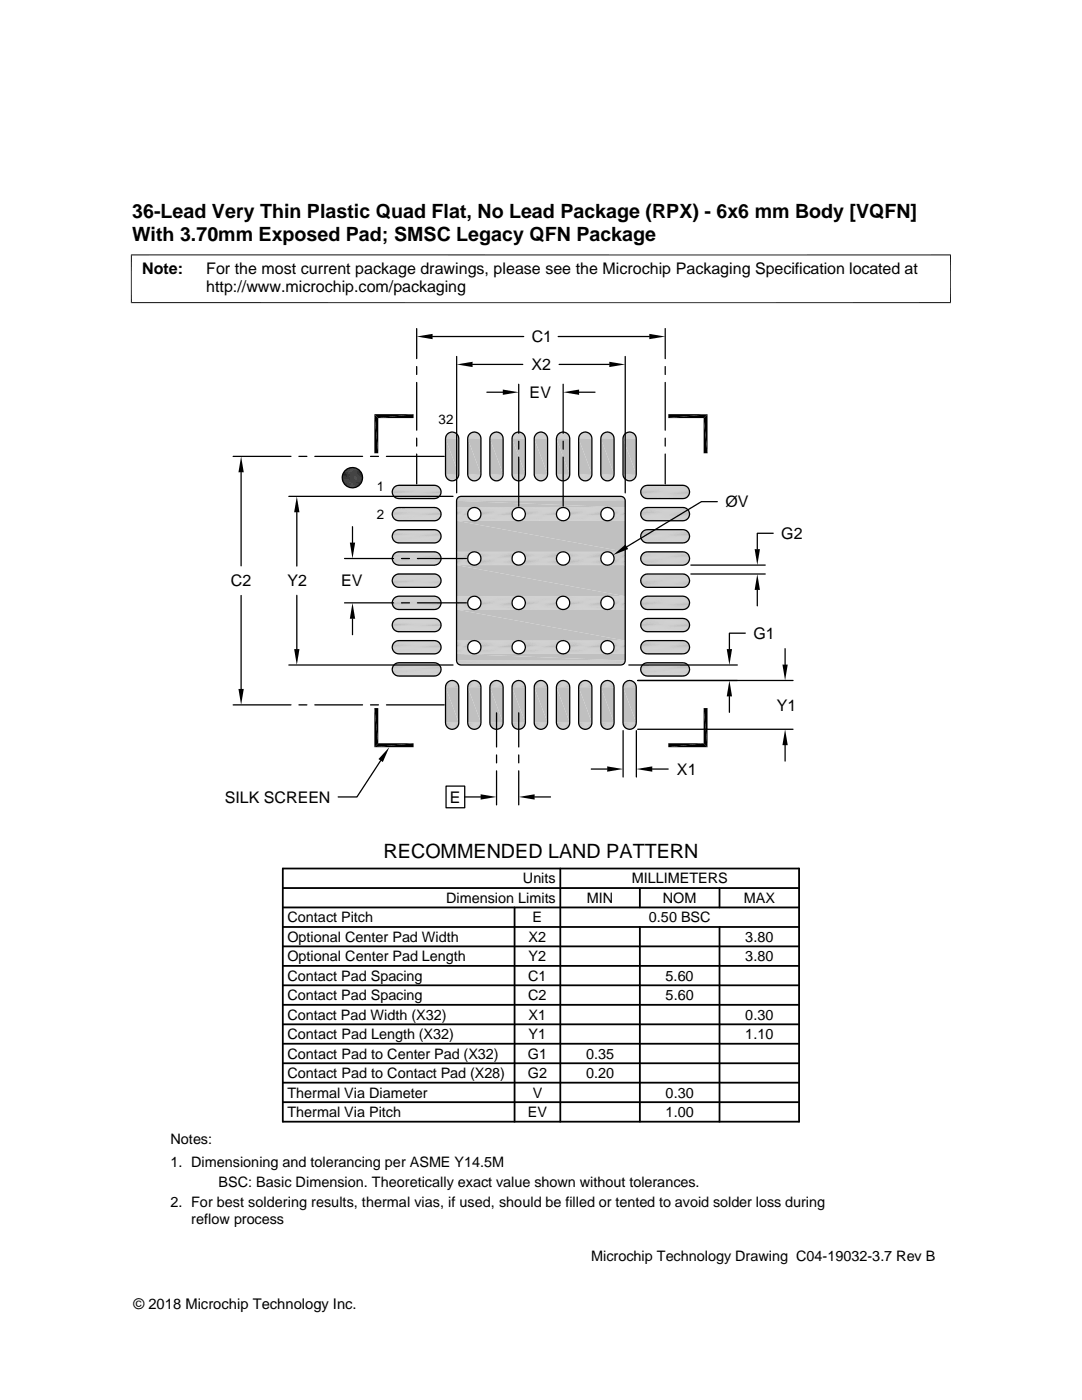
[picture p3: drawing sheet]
<svg xmlns="http://www.w3.org/2000/svg" width="216mm" height="279mm" viewBox="0 0 216 279" stroke-linecap="round" stroke-linejoin="round" font-family="sans-serif">
<defs><g id="words">
<g font-size="3.9">
<text x="26.4" y="43.5">36-Lead Very Thin Plastic Quad Flat, No Lead Package (RPX) - 6x6 mm Body [VQFN]</text>
<text x="26.4" y="48">With 3.70mm Exposed Pad; SMSC Legacy QFN Package</text>
<text x="76.5" y="171.1">RECOMMENDED LAND PATTERN</text>
</g>
<g font-size="3.2">
<text x="28.4" y="54.6">Note:</text>
<text x="41.1" y="58.3">http://www.microchip.com/packaging</text>
<text x="41.1" y="54.6">For the most current package drawings, please see the Microchip Packaging Specification located at</text>
<text x="106.1" y="68.3">C1</text>
<text x="106.1" y="73.9">X2</text>
<text x="105.7" y="79.4">EV</text>
<text x="144.8" y="101.2">ØV</text>
<text x="155.9" y="107.5">G2</text>
<text x="46.1" y="117">C2</text>
<text x="57.3" y="117">Y2</text>
<text x="68.1" y="117">EV</text>
<text x="150.3" y="127.5">G1</text>
<text x="155" y="141.8">Y1</text>
<text x="135.1" y="154.6">X1</text>
<text x="44.8" y="160.2">SILK SCREEN</text>
<text x="89.8" y="160.2">E</text>
</g>
<g font-size="2.9">
<text x="104.3" y="176.3">Units</text>
<text x="126" y="176.3">MILLIMETERS</text>
<text x="57.3" y="184.1">Contact Pitch</text>
<text x="89" y="180.2">Dimension Limits</text>
<text x="106.3" y="184.1">E</text>
<text x="117.1" y="180.2">MIN</text>
<text x="129.5" y="184.1">0.50 BSC</text>
<text x="132.3" y="180.2">NOM</text>
<text x="148.4" y="180.2">MAX</text>
<text x="57.3" y="188">Optional Center Pad Width</text>
<text x="57.3" y="191.9">Optional Center Pad Length</text>
<text x="105.5" y="191.9">Y2</text>
<text x="105.5" y="188">X2</text>
<text x="148.7" y="191.9">3.80</text>
<text x="148.7" y="188">3.80</text>
<text x="57.3" y="195.7">Contact Pad Spacing</text>
<text x="105.4" y="195.7">C1</text>
<text x="132.8" y="195.7">5.60</text>
<text x="57.3" y="199.6">Contact Pad Spacing</text>
<text x="57.3" y="203.5">Contact Pad Width (X32)</text>
<text x="105.4" y="199.6">C2</text>
<text x="105.5" y="203.5">X1</text>
<text x="132.8" y="199.6">5.60</text>
<text x="148.7" y="203.5">0.30</text>
<text x="57.3" y="207.4">Contact Pad Length (X32)</text>
<text x="105.5" y="207.4">Y1</text>
<text x="148.7" y="207.4">1.10</text>
<text x="57.3" y="211.3">Contact Pad to Center Pad (X32)</text>
<text x="57.3" y="215.2">Contact Pad to Contact Pad (X28)</text>
<text x="105.3" y="211.3">G1</text>
<text x="105.3" y="215.2">G2</text>
<text x="116.9" y="211.3">0.35</text>
<text x="116.9" y="215.2">0.20</text>
<text x="57.3" y="219.1">Thermal Via Diameter</text>
<text x="106.3" y="219.1">V</text>
<text x="132.8" y="219.1">0.30</text>
<text x="57.3" y="222.9">Thermal Via Pitch</text>
<text x="105.3" y="222.9">EV</text>
<text x="132.8" y="222.9">1.00</text>
<text x="34" y="228.3">Notes:</text>
<text x="34" y="232.9">1. Dimensioning and tolerancing per ASME Y14.5M</text>
<text x="43.6" y="236.9">BSC: Basic Dimension. Theoretically exact value shown without tolerances.</text>
<text x="34" y="241">2. For best soldering results, thermal vias, if used, should be filled or tented to avoid solder loss during</text>
<text x="38.1" y="244.3">reflow process</text>
<text x="117.9" y="251.7">Microchip Technology Drawing C04-19032-3.7 Rev B</text>
<text x="26.6" y="261.3">© 2018 Microchip Technology Inc.</text>
</g>
<g font-size="2.7">
<text x="87.5" y="84.6">32</text>
<text x="75.2" y="98">1</text>
<text x="75.2" y="103.5">2</text>
</g>
</g></defs>
<g fill="#c0c0c0">
<path d="M90 86.2h.4z"/>
<path d="M94.4 86.2h.5z"/>
<path d="M98.8 86.2h.5z"/>
<path d="M103.3 86.2h.4z"/>
<path d="M107.7 86.2h.5z"/>
<path d="M112.1 86.2h.5z"/>
<path d="M116.5 86.2h.5z"/>
<path d="M121 86.2h.4z"/>
<path d="M125.4 86.2h.5z"/>
<path d="M125.2 86.3h.9z"/>
<path d="M125.4 86.2l.7 .1z"/>
<path d="M120.8 86.3h.9z"/>
<path d="M121 86.2l.7 .1z"/>
<path d="M116.3 86.3h.9z"/>
<path d="M116.5 86.2l.7 .1z"/>
<path d="M111.9 86.3h.9z"/>
<path d="M112.1 86.2l.7 .1z"/>
<path d="M107.5 86.3h.9z"/>
<path d="M107.7 86.2l.7 .1z"/>
<path d="M103 86.3h.9z"/>
<path d="M103.3 86.2l.6 .1z"/>
<path d="M98.6 86.3h.9z"/>
<path d="M98.8 86.2l.7 .1z"/>
<path d="M94.2 86.3h.9z"/>
<path d="M94.4 86.2l.7 .1z"/>
<path d="M89.8 86.3h.9z"/>
<path d="M90 86.2l.7 .1z"/>
<path d="M125 86.4l.2-.1 1.1 .1z"/>
<path d="M125.2 86.3l1.1 .1z"/>
<path d="M120.5 86.4l.3-.1 1.1 .1z"/>
<path d="M120.8 86.3l1.1 .1z"/>
<path d="M116.1 86.4l.2-.1 1.2 .1z"/>
<path d="M116.3 86.3l1.2 .1z"/>
<path d="M111.7 86.4l.2-.1 1.1 .1z"/>
<path d="M111.9 86.3l1.1 .1z"/>
<path d="M107.3 86.4l.2-.1 1.1 .1z"/>
<path d="M107.5 86.3l1.1 .1z"/>
<path d="M102.8 86.4l.2-.1 1.2 .1z"/>
<path d="M103 86.3l1.2 .1z"/>
<path d="M98.4 86.4l.2-.1 1.1 .1z"/>
<path d="M98.6 86.3l1.1 .1z"/>
<path d="M94 86.4l.2-.1 1.1 .1z"/>
<path d="M94.2 86.3l1.1 .1z"/>
<path d="M89.6 86.4l.2-.1 1.1 .1z"/>
<path d="M89.8 86.3l1.1 .1z"/>
<path d="M124.8 86.5l.2-.1 1.5 .1z"/>
<path d="M125 86.4h1.3l.2 .1z"/>
<path d="M120.4 86.5l.1-.1 1.6 .1z"/>
<path d="M120.5 86.4h1.4l.2 .1z"/>
<path d="M115.9 86.5l.2-.1 1.5 .1z"/>
<path d="M116.1 86.4h1.4l.1 .1z"/>
<path d="M111.5 86.5l.2-.1 1.5 .1z"/>
<path d="M111.7 86.4h1.3l.2 .1z"/>
<path d="M107.1 86.5l.2-.1 1.5 .1z"/>
<path d="M107.3 86.4h1.3l.2 .1z"/>
<path d="M102.6 86.5l.2-.1 1.6 .1z"/>
<path d="M102.8 86.4h1.4l.2 .1z"/>
<path d="M98.2 86.5l.2-.1 1.5 .1z"/>
<path d="M98.4 86.4h1.3l.2 .1z"/>
<path d="M93.8 86.5l.2-.1 1.5 .1z"/>
<path d="M94 86.4h1.3l.2 .1z"/>
<path d="M89.4 86.5l.2-.1 1.5 .1z"/>
<path d="M89.6 86.4h1.3l.2 .1z"/>
</g>
<path d="M124.6 86.6h2.1" fill="none" stroke="#c0c0c0" stroke-width=".2"/>
<path d="M124.8 86.5h1.7l.2 .2z" fill="#c0c0c0"/>
<path d="M120.2 86.6h2" fill="none" stroke="#c0c0c0" stroke-width=".2"/>
<path d="M120.4 86.5h1.7l.1 .2z" fill="#c0c0c0"/>
<path d="M115.8 86.6h2" fill="none" stroke="#c0c0c0" stroke-width=".2"/>
<path d="M115.9 86.5h1.7l.2 .2z" fill="#c0c0c0"/>
<path d="M111.3 86.6h2.1" fill="none" stroke="#c0c0c0" stroke-width=".2"/>
<path d="M111.5 86.5h1.7l.2 .2z" fill="#c0c0c0"/>
<path d="M106.9 86.6h2" fill="none" stroke="#c0c0c0" stroke-width=".2"/>
<path d="M107.1 86.5h1.7l.1 .2z" fill="#c0c0c0"/>
<path d="M102.5 86.6h2" fill="none" stroke="#c0c0c0" stroke-width=".2"/>
<path d="M102.6 86.5h1.8l.1 .2z" fill="#c0c0c0"/>
<path d="M98.1 86.6h2" fill="none" stroke="#c0c0c0" stroke-width=".2"/>
<path d="M98.2 86.5h1.7l.2 .2z" fill="#c0c0c0"/>
<path d="M93.6 86.6h2.1" fill="none" stroke="#c0c0c0" stroke-width=".2"/>
<path d="M93.8 86.5h1.7l.2 .2z" fill="#c0c0c0"/>
<path d="M89.2 86.6h2" fill="none" stroke="#c0c0c0" stroke-width=".2"/>
<path d="M89.4 86.5h1.7l.1 .2z" fill="#c0c0c0"/>
<path d="M89.1 86.8h2.3M93.5 86.8h2.3M97.9 86.8h2.3M102.3 86.8h2.3M106.8 86.8h2.3M111.2 86.8h2.3M115.6 86.8h2.3M120.1 86.8h2.3M124.5 86.8h2.3" fill="none" stroke="#c0c0c0" stroke-width=".2"/>
<g fill="none" stroke="#c0c0c0" stroke-width=".21">
<path d="M88.9 87.2h2.6M89 87h2.5M93.3 87.2h2.6M93.4 87h2.5M97.8 87.2h2.6M97.8 87h2.5M102.2 87.2h2.6M102.3 87h2.5M106.6 87.2h2.6M106.7 87h2.5M111 87.2h2.7M111.1 87h2.5"/>
<path d="M115.5 87.2h2.6M115.5 87h2.5M119.9 87.2h2.6M120 87h2.5M124.3 87.2h2.7M124.4 87h2.5"/>
</g>
<path d="M88.9 87.4h2.6M93.3 87.4h2.7M97.7 87.4h2.7M102.2 87.4h2.6M106.6 87.4h2.7M111 87.4h2.7M115.5 87.4h2.6M119.9 87.4h2.6M124.3 87.4h2.7" fill="none" stroke="#c0c0c0" stroke-width=".23"/>
<g fill="#c0c0c0">
<path d="M124.3 87.5l2.7 7.1h-2.7z"/>
<path d="M124.3 87.5h2.7v7.1z"/>
<path d="M119.9 87.5l2.6 7.1h-2.6z"/>
<path d="M119.9 87.5h2.6v7.1z"/>
<path d="M115.5 87.5l2.6 7.1h-2.6z"/>
<path d="M115.5 87.5h2.6v7.1z"/>
<path d="M111 87.5l2.7 7.1h-2.7z"/>
<path d="M111 87.5h2.7v7.1z"/>
<path d="M106.6 87.5l2.7 7.1h-2.7z"/>
<path d="M106.6 87.5h2.7v7.1z"/>
<path d="M102.2 87.5l2.6 7.1h-2.6z"/>
<path d="M102.2 87.5h2.6v7.1z"/>
<path d="M97.7 87.5l2.7 7.1h-2.7z"/>
<path d="M97.7 87.5h2.7v7.1z"/>
<path d="M93.3 87.5l2.7 7.1h-2.7z"/>
<path d="M93.3 87.5h2.7v7.1z"/>
<path d="M88.9 87.5l2.6 7.1h-2.6z"/>
<path d="M88.9 87.5h2.6v7.1z"/>
</g>
<path d="M88.9 94.8h2.6M93.3 94.8h2.7M97.7 94.8h2.7M102.2 94.8h2.6M106.6 94.8h2.7M111 94.8h2.7M115.5 94.8h2.6M119.9 94.8h2.6M124.3 94.8h2.7" fill="none" stroke="#c0c0c0" stroke-width=".23"/>
<g fill="none" stroke="#c0c0c0" stroke-width=".21">
<path d="M88.9 95h2.6M89 95.2h2.5M93.3 95h2.6M93.4 95.2h2.5M97.8 95h2.6M97.8 95.2h2.5M102.2 95h2.6M102.3 95.2h2.5M106.6 95h2.6M106.7 95.2h2.5M111 95h2.7M111.1 95.2h2.5"/>
<path d="M115.5 95h2.6M115.5 95.2h2.5M119.9 95h2.6M120 95.2h2.5M124.3 95h2.7M124.4 95.2h2.5"/>
</g>
<path d="M89.1 95.4h2.3M93.5 95.4h2.3M97.9 95.4h2.3M102.3 95.4h2.3M106.8 95.4h2.3M111.2 95.4h2.3M115.6 95.4h2.3M120.1 95.4h2.3M124.5 95.4h2.3" fill="none" stroke="#c0c0c0" stroke-width=".2"/>
<path d="M124.6 95.5l1.9 .2h-1.7z" fill="#c0c0c0"/>
<path d="M124.6 95.6h2.1" fill="none" stroke="#c0c0c0" stroke-width=".2"/>
<path d="M120.2 95.5l1.9 .2h-1.7z" fill="#c0c0c0"/>
<path d="M120.2 95.6h2" fill="none" stroke="#c0c0c0" stroke-width=".2"/>
<path d="M115.8 95.5l1.8 .2h-1.7z" fill="#c0c0c0"/>
<path d="M115.8 95.6h2" fill="none" stroke="#c0c0c0" stroke-width=".2"/>
<path d="M111.3 95.5l1.9 .2h-1.7z" fill="#c0c0c0"/>
<path d="M111.3 95.6h2.1" fill="none" stroke="#c0c0c0" stroke-width=".2"/>
<path d="M106.9 95.5l1.9 .2h-1.7z" fill="#c0c0c0"/>
<path d="M106.9 95.6h2" fill="none" stroke="#c0c0c0" stroke-width=".2"/>
<path d="M102.5 95.5l1.9 .2h-1.8z" fill="#c0c0c0"/>
<path d="M102.5 95.6h2" fill="none" stroke="#c0c0c0" stroke-width=".2"/>
<path d="M98.1 95.5l1.8 .2h-1.7z" fill="#c0c0c0"/>
<path d="M98.1 95.6h2" fill="none" stroke="#c0c0c0" stroke-width=".2"/>
<path d="M93.6 95.5l1.9 .2h-1.7z" fill="#c0c0c0"/>
<path d="M93.6 95.6h2.1" fill="none" stroke="#c0c0c0" stroke-width=".2"/>
<path d="M89.2 95.5l1.9 .2h-1.7z" fill="#c0c0c0"/>
<path d="M89.2 95.6h2" fill="none" stroke="#c0c0c0" stroke-width=".2"/>
<g fill="#c0c0c0">
<path d="M124.8 95.7l1.5 .1h-1.3z"/>
<path d="M124.8 95.7h1.7l-.2 .1z"/>
<path d="M120.4 95.7l1.5 .1h-1.4z"/>
<path d="M120.4 95.7h1.7l-.2 .1z"/>
<path d="M115.9 95.7l1.6 .1h-1.4z"/>
<path d="M115.9 95.7h1.7l-.1 .1z"/>
<path d="M111.5 95.7l1.5 .1h-1.3z"/>
<path d="M111.5 95.7h1.7l-.2 .1z"/>
<path d="M107.1 95.7l1.5 .1h-1.3z"/>
<path d="M107.1 95.7h1.7l-.2 .1z"/>
<path d="M102.6 95.7l1.6 .1h-1.4z"/>
<path d="M102.6 95.7h1.8l-.2 .1z"/>
<path d="M98.2 95.7l1.5 .1h-1.3z"/>
<path d="M98.2 95.7h1.7l-.2 .1z"/>
<path d="M93.8 95.7l1.5 .1h-1.3z"/>
<path d="M93.8 95.7h1.7l-.2 .1z"/>
<path d="M89.4 95.7l1.5 .1h-1.3z"/>
<path d="M89.4 95.7h1.7l-.2 .1z"/>
<path d="M125 95.8l1.1 .1z"/>
<path d="M125 95.8h1.3l-.2 .1z"/>
<path d="M120.5 95.8l1.2 .1z"/>
<path d="M120.5 95.8h1.4l-.2 .1z"/>
<path d="M116.1 95.8l1.1 .1z"/>
<path d="M116.1 95.8h1.4l-.3 .1z"/>
<path d="M111.7 95.8l1.1 .1z"/>
<path d="M111.7 95.8h1.3l-.2 .1z"/>
<path d="M107.3 95.8l1.1 .1z"/>
<path d="M107.3 95.8h1.3l-.2 .1z"/>
<path d="M102.8 95.8l1.1 .1z"/>
<path d="M102.8 95.8h1.4l-.3 .1z"/>
<path d="M98.4 95.8l1.1 .1z"/>
<path d="M98.4 95.8h1.3l-.2 .1z"/>
<path d="M94 95.8l1.1 .1z"/>
<path d="M94 95.8h1.3l-.2 .1z"/>
<path d="M89.6 95.8l1.1 .1z"/>
<path d="M89.6 95.8h1.3l-.2 .1z"/>
<path d="M90 95.9h.4z"/>
<path d="M94.4 95.9h.5z"/>
<path d="M98.8 95.9h.5z"/>
<path d="M103.3 95.9h.4z"/>
<path d="M107.7 95.9h.5z"/>
<path d="M112.1 95.9h.5z"/>
<path d="M116.5 95.9h.5z"/>
<path d="M121 95.9h.4z"/>
<path d="M125.4 95.9h.5z"/>
<path d="M125.2 95.9h.7z"/>
<path d="M125.2 95.9h.9z"/>
<path d="M120.8 95.9h.6z"/>
<path d="M120.8 95.9h.9z"/>
<path d="M116.3 95.9h.7z"/>
<path d="M116.3 95.9h.9z"/>
<path d="M111.9 95.9h.7z"/>
<path d="M111.9 95.9h.9z"/>
<path d="M107.5 95.9h.7z"/>
<path d="M107.5 95.9h.9z"/>
<path d="M103 95.9h.7z"/>
<path d="M103 95.9h.9z"/>
<path d="M98.6 95.9h.7z"/>
<path d="M98.6 95.9h.9z"/>
<path d="M94.2 95.9h.7z"/>
<path d="M94.2 95.9h.9z"/>
<path d="M89.8 95.9h.6z"/>
<path d="M89.8 95.9h.9z"/>
</g>
<g fill="none" stroke="#c0c0c0" stroke-width=".2">
<path d="M78.3 97.9h9.7M78.3 98.4h9.7M78.3 97.8h9.7M78.3 98.5h9.7M78.3 97.7h9.6M78.3 98.7h9.6M78.4 98.8h9.5M78.4 97.6h9.5M78.4 97.5h9.4M78.4 98.9h9.4M78.5 99h9.3M78.5 97.4h9.3"/>
<path d="M78.6 99.1h9.1M78.6 97.3h9.1M78.7 97.2h8.9M78.7 99.2h8.9M78.7 99.2h8.8M78.7 97.1h8.8M78.9 99.3h8.5M78.9 97h8.5M78.9 97h8.4M78.9 99.4h8.4M79.1 96.9h8.1M79.1 99.4h8.1"/>
<path d="M79.1 99.5h8M79.3 96.9h7.6M128 97.4h9.4M128 98.9h9.4M128.2 99.1h9.1M128.2 97.2h9.1M128.3 99.3h8.8M128.3 97.1h8.8M128.5 99.4h8.4M128.5 97h8.4M128.7 96.9h8M128.7 99.5h8"/>
<path d="M78.3 102.4h9.7M78.3 106.8h9.7M78.3 111.2h9.7M78.3 115.6h9.7M78.3 102.8h9.7M78.3 107.3h9.7M78.3 111.7h9.7M78.3 116.1h9.7M78.3 102.2h9.7M78.3 106.7h9.7M78.3 115.5h9.7M78.3 120h9.7"/>
<path d="M78.3 103h9.7M78.3 107.4h9.7M78.3 111.8h9.7M78.3 116.2h9.7M78.3 102.1h9.6M78.3 106.6h9.6M78.3 111h9.6M78.3 115.4h9.6M78.3 119.8h9.6M78.3 103.1h9.6M78.3 107.5h9.6M78.3 111.9h9.6"/>
<path d="M78.3 116.4h9.6M78.4 103.2h9.5M78.4 107.6h9.5M78.4 112h9.5M78.4 116.5h9.5M78.4 102h9.5M78.4 106.4h9.5M78.4 110.9h9.5M78.4 115.3h9.5M78.4 119.7h9.5M78.4 101.9h9.4M78.4 106.3h9.4"/>
<path d="M78.4 110.8h9.4M78.4 115.2h9.4M78.4 119.6h9.4M78.4 103.3h9.4M78.4 107.7h9.4M78.4 112.2h9.4M78.4 116.6h9.4M78.5 103.4h9.3M78.5 107.8h9.3M78.5 112.3h9.3M78.5 116.7h9.3M78.5 101.8h9.3"/>
<path d="M78.5 106.2h9.3M78.5 110.7h9.3M78.5 115.1h9.3M78.5 119.5h9.3M78.6 103.5h9.1M78.6 107.9h9.1M78.6 112.4h9.1M78.6 116.8h9.1M78.6 101.7h9.1M78.6 106.1h9.1M78.6 110.6h9.1M78.6 115h9.1"/>
<path d="M78.6 119.4h9.1M78.7 101.6h8.9M78.7 106.1h8.9M78.7 110.5h8.9M78.7 114.9h8.9M78.7 119.3h8.9M78.7 103.6h8.9M78.7 108h8.9M78.7 112.4h8.9M78.7 116.9h8.9M78.7 103.7h8.8M78.7 108.1h8.8"/>
<path d="M78.7 112.5h8.8M78.7 116.9h8.8M78.7 101.5h8.8M78.7 106h8.8M78.7 110.4h8.8M78.7 114.8h8.8M78.7 119.3h8.8M78.9 103.7h8.5M78.9 108.2h8.5M78.9 112.6h8.5M78.9 117h8.5M78.9 101.5h8.5"/>
<path d="M78.9 105.9h8.5M78.9 110.3h8.5M78.9 114.8h8.5M78.9 119.2h8.5M78.9 101.4h8.4M78.9 105.8h8.4M78.9 110.3h8.4M78.9 114.7h8.4M78.9 119.1h8.4M78.9 103.8h8.4M78.9 108.2h8.4M78.9 112.6h8.4"/>
<path d="M78.9 117.1h8.4M79.1 101.4h8.1M79.1 105.8h8.1M79.1 114.6h8.1M79.1 119.1h8.1M79.1 108.3h8.1M79.1 112.7h8.1M79.1 117.1h8.1M79.1 103.9h8M79.1 112.7h8M79.1 117.2h8M79.1 101.3h8"/>
<path d="M79.1 105.8h8M79.1 110.2h8M79.1 114.6h8M79.1 119h8M79.3 105.7h7.6M79.3 110.2h7.6M79.3 103.9h7.6M79.3 108.3h7.6M79.3 112.8h7.6M79.4 117.2h7.5M79.4 119h7.5M128 101.8h9.4"/>
<path d="M128 106.3h9.4M128 110.7h9.4M128 115.1h9.4M128 119.6h9.4M128 103.4h9.4M128 107.8h9.4M128 112.2h9.4M128 116.6h9.4M128.2 103.5h9.1M128.2 108h9.1M128.2 112.4h9.1M128.2 116.8h9.1"/>
<path d="M128.2 101.7h9.1M128.2 106.1h9.1M128.2 110.5h9.1M128.2 115h9.1M128.2 119.4h9.1M128.3 103.7h8.8M128.3 108.1h8.8M128.3 112.5h8.8M128.3 117h8.8M128.3 101.5h8.8M128.3 105.9h8.8M128.3 110.4h8.8"/>
<path d="M128.3 114.8h8.8M128.3 119.2h8.8M128.5 103.8h8.4M128.5 108.2h8.4M128.5 112.7h8.4M128.5 117.1h8.4M128.5 101.4h8.4M128.5 105.8h8.4M128.5 110.3h8.4M128.5 114.7h8.4M128.5 119.1h8.4M128.7 101.3h8"/>
<path d="M128.7 105.8h8M128.7 110.2h8M128.7 114.6h8M128.7 119h8M128.7 103.9h8M128.7 108.3h8M128.7 112.7h8M128.7 117.2h8M128.9 103.9h7.6M128.9 108.3h7.6M128.9 112.8h7.6M128.9 117.2h7.6"/>
<path d="M128.9 105.7h7.6M128.9 110.1h7.6M128.9 119h7.6M78.3 120.1h9.7M78.3 124.5h9.7M78.3 128.9h9.7M78.3 133.4h9.7M78.3 120.6h9.7M78.3 125h9.7M78.3 129.4h9.7M78.3 133.8h9.7M78.3 124.4h9.7"/>
<path d="M78.3 128.8h9.7M78.3 133.2h9.7M78.3 125.1h9.7M78.3 129.5h9.7M78.3 134h9.7M78.3 124.3h9.6M78.3 128.7h9.6M78.3 133.1h9.6M78.3 120.8h9.6M78.3 125.2h9.6M78.3 129.7h9.6M78.3 134.1h9.6"/>
<path d="M78.4 120.9h9.5M78.4 125.3h9.5M78.4 129.8h9.5M78.4 134.2h9.5M78.4 124.2h9.5M78.4 128.6h9.5M78.4 133h9.5M78.4 124h9.4M78.4 128.5h9.4M78.4 132.9h9.4M78.4 121h9.4M78.4 125.4h9.4"/>
<path d="M78.4 129.9h9.4M78.4 134.3h9.4M78.5 121.1h9.3M78.5 125.5h9.3M78.5 130h9.3M78.5 134.4h9.3M78.5 123.9h9.3M78.5 128.4h9.3M78.5 132.8h9.3M78.6 121.2h9.1M78.6 125.6h9.1M78.6 130.1h9.1"/>
<path d="M78.6 134.5h9.1M78.6 123.8h9.1M78.6 128.3h9.1M78.6 132.7h9.1M78.7 123.8h8.9M78.7 128.2h8.9M78.7 132.6h8.9M78.7 121.3h8.9M78.7 125.7h8.9M78.7 130.2h8.9M78.7 134.6h8.9M78.7 121.4h8.8"/>
<path d="M78.7 125.8h8.8M78.7 130.2h8.8M78.7 134.7h8.8M78.7 123.7h8.8M78.7 128.1h8.8M78.7 132.5h8.8M78.9 121.4h8.5M78.9 125.9h8.5M78.9 130.3h8.5M78.9 134.7h8.5M78.9 123.6h8.5M78.9 128h8.5"/>
<path d="M78.9 132.5h8.5M78.9 123.5h8.4M78.9 128h8.4M78.9 132.4h8.4M78.9 121.5h8.4M78.9 125.9h8.4M78.9 130.4h8.4M78.9 134.8h8.4M79.1 123.5h8.1M79.1 127.9h8.1M79.1 132.4h8.1M79.1 121.5h8.1"/>
<path d="M79.1 126h8.1M79.1 130.4h8.1M79.1 134.8h8.1M79.1 126h8M79.1 130.5h8M79.1 134.9h8M79.1 123.5h8M79.1 127.9h8M79.3 127.9h7.6M79.3 132.3h7.6M79.3 121.6h7.6M79.3 126h7.6"/>
<path d="M79.4 130.5h7.5M79.4 134.9h7.5M79.4 123.4h7.5M127.9 133.8h9.7M127.9 134h9.7M127.9 134.1h9.6M128 134.2h9.5M128 124h9.4M128 128.4h9.4M128 132.8h9.4M128 121.1h9.4M128 125.5h9.4"/>
<path d="M128 129.9h9.4M128 134.3h9.4M128.1 134.4h9.3M128.2 121.3h9.1M128.2 125.7h9.1M128.2 130.1h9.1M128.2 134.5h9.1M128.2 123.8h9.1M128.2 128.2h9.1M128.2 132.7h9.1M128.2 134.6h9M128.3 121.4h8.8"/>
<path d="M128.3 125.8h8.8M128.3 130.3h8.8M128.3 134.7h8.8M128.3 123.7h8.8M128.3 128.1h8.8M128.3 132.5h8.8M128.4 134.7h8.6M128.5 121.5h8.4M128.5 125.9h8.4M128.5 130.4h8.4M128.5 134.8h8.4M128.5 123.5h8.4"/>
<path d="M128.5 128h8.4M128.5 132.4h8.4M128.7 134.8h8.1M128.7 123.5h8M128.7 127.9h8M128.7 132.3h8M128.7 121.6h8M128.7 126h8M128.7 130.5h8M128.7 134.9h8M128.9 121.6h7.6M128.9 126.1h7.6"/>
<path d="M128.9 130.5h7.6M128.9 123.4h7.6M128.9 127.9h7.6M128.9 132.3h7.6M129 134.9h7.5"/>
</g>
<g fill="none" stroke="#c0c0c0" stroke-width=".21">
<path d="M127.9 97.8h9.7M127.9 97.6h9.6M127.9 98.7h9.6M78.3 102.5h9.7M78.3 111.1h9.7M127.8 102.5h9.8M127.9 107.4h9.7M127.9 111.8h9.7M127.9 116.2h9.7M127.9 115.5h9.7M127.9 120h9.7M127.9 102h9.6"/>
<path d="M127.9 106.5h9.6M127.9 110.9h9.6M127.9 115.3h9.6M127.9 119.8h9.6M127.9 103.2h9.6M127.9 107.6h9.6M127.9 112h9.6M127.9 116.4h9.6M78.3 129.3h9.7M78.3 120.7h9.7M127.8 129.3h9.8M127.9 124.4h9.7"/>
<path d="M127.9 124.2h9.6M127.9 128.6h9.6M127.9 133h9.6M127.9 120.9h9.6M127.9 125.3h9.6M127.9 129.7h9.6"/>
</g>
<g fill="none" stroke="#c0c0c0" stroke-width=".23">
<path d="M78.3 98.1h9.7M78.3 98.3h9.7M127.8 98.1h9.8M127.8 98.3h9.8M127.9 98.5h9.7M78.3 106.9h9.7M78.3 111.3h9.7M78.3 115.8h9.7M78.3 102.7h9.7M78.3 107.2h9.7M78.3 111.6h9.7M78.3 116h9.7"/>
<path d="M127.8 106.9h9.8M127.8 111.3h9.8M127.8 115.8h9.8M127.8 102.7h9.8M127.8 107.2h9.8M127.8 111.6h9.8M127.8 116h9.8M127.9 102.9h9.7M127.9 102.3h9.7M127.9 106.7h9.7M127.9 111.1h9.7M78.3 120.2h9.7"/>
<path d="M78.3 124.6h9.7M78.3 129.1h9.7M78.3 133.5h9.7M78.3 120.4h9.7M78.3 124.9h9.7M78.3 133.7h9.7M127.8 120.2h9.8M127.8 124.6h9.8M127.8 129.1h9.8M127.8 133.5h9.8M127.8 120.4h9.8M127.8 124.9h9.8"/>
<path d="M127.8 133.7h9.8M127.9 120.7h9.7M127.9 125.1h9.7M127.9 129.5h9.7M127.9 128.8h9.7M127.9 133.3h9.7"/>
</g>
<g fill="#c0c0c0">
<path d="M90 135.8h.4z"/>
<path d="M94.4 135.8h.5z"/>
<path d="M98.8 135.8h.5z"/>
<path d="M103.3 135.8h.4z"/>
<path d="M107.7 135.8h.5z"/>
<path d="M112.1 135.8h.5z"/>
<path d="M116.5 135.8h.5z"/>
<path d="M121 135.8h.4z"/>
<path d="M125.4 135.8h.5z"/>
<path d="M125.2 135.9h.9z"/>
<path d="M125.4 135.8l.7 .1z"/>
<path d="M120.8 135.9h.9z"/>
<path d="M121 135.8l.7 .1z"/>
<path d="M116.3 135.9h.9z"/>
<path d="M116.5 135.8l.7 .1z"/>
<path d="M111.9 135.9h.9z"/>
<path d="M112.1 135.8l.7 .1z"/>
<path d="M107.5 135.9h.9z"/>
<path d="M107.7 135.8l.7 .1z"/>
<path d="M103 135.9h.9z"/>
<path d="M103.3 135.8l.6 .1z"/>
<path d="M98.6 135.9h.9z"/>
<path d="M98.8 135.8l.7 .1z"/>
<path d="M94.2 135.9h.9z"/>
<path d="M94.4 135.8l.7 .1z"/>
<path d="M89.8 135.9h.9z"/>
<path d="M90 135.8l.7 .1z"/>
<path d="M125 136l.2-.1 1.1 .1z"/>
<path d="M125.2 135.9l1.1 .1z"/>
<path d="M120.5 136l.3-.1 1.1 .1z"/>
<path d="M120.8 135.9l1.1 .1z"/>
<path d="M116.1 136l.2-.1 1.2 .1z"/>
<path d="M116.3 135.9l1.2 .1z"/>
<path d="M111.7 136l.2-.1 1.1 .1z"/>
<path d="M111.9 135.9l1.1 .1z"/>
<path d="M107.3 136l.2-.1 1.1 .1z"/>
<path d="M107.5 135.9l1.1 .1z"/>
<path d="M102.8 136l.2-.1 1.2 .1z"/>
<path d="M103 135.9l1.2 .1z"/>
<path d="M98.4 136l.2-.1 1.1 .1z"/>
<path d="M98.6 135.9l1.1 .1z"/>
<path d="M94 136l.2-.1 1.1 .1z"/>
<path d="M94.2 135.9l1.1 .1z"/>
<path d="M89.6 136l.2-.1 1.1 .1z"/>
<path d="M89.8 135.9l1.1 .1z"/>
<path d="M124.8 136.1l.2-.1 1.5 .1z"/>
<path d="M125 136h1.3l.2 .1z"/>
<path d="M120.4 136.1l.1-.1 1.6 .1z"/>
<path d="M120.5 136h1.4l.2 .1z"/>
<path d="M115.9 136.1l.2-.1 1.5 .1z"/>
<path d="M116.1 136h1.4l.1 .1z"/>
<path d="M111.5 136.1l.2-.1 1.5 .1z"/>
<path d="M111.7 136h1.3l.2 .1z"/>
<path d="M107.1 136.1l.2-.1 1.5 .1z"/>
<path d="M107.3 136h1.3l.2 .1z"/>
<path d="M102.6 136.1l.2-.1 1.6 .1z"/>
<path d="M102.8 136h1.4l.2 .1z"/>
<path d="M98.2 136.1l.2-.1 1.5 .1z"/>
<path d="M98.4 136h1.3l.2 .1z"/>
<path d="M93.8 136.1l.2-.1 1.5 .1z"/>
<path d="M94 136h1.3l.2 .1z"/>
<path d="M89.4 136.1l.2-.1 1.5 .1z"/>
<path d="M89.6 136h1.3l.2 .1z"/>
</g>
<path d="M124.6 136.2h2.1" fill="none" stroke="#c0c0c0" stroke-width=".2"/>
<path d="M124.8 136.1h1.7l.2 .2z" fill="#c0c0c0"/>
<path d="M120.2 136.2h2" fill="none" stroke="#c0c0c0" stroke-width=".2"/>
<path d="M120.4 136.1h1.7l.1 .2z" fill="#c0c0c0"/>
<path d="M115.8 136.2h2" fill="none" stroke="#c0c0c0" stroke-width=".2"/>
<path d="M115.9 136.1h1.7l.2 .2z" fill="#c0c0c0"/>
<path d="M111.3 136.2h2.1" fill="none" stroke="#c0c0c0" stroke-width=".2"/>
<path d="M111.5 136.1h1.7l.2 .2z" fill="#c0c0c0"/>
<path d="M106.9 136.2h2" fill="none" stroke="#c0c0c0" stroke-width=".2"/>
<path d="M107.1 136.1h1.7l.1 .2z" fill="#c0c0c0"/>
<path d="M102.5 136.2h2" fill="none" stroke="#c0c0c0" stroke-width=".2"/>
<path d="M102.6 136.1h1.8l.1 .2z" fill="#c0c0c0"/>
<path d="M98.1 136.2h2" fill="none" stroke="#c0c0c0" stroke-width=".2"/>
<path d="M98.2 136.1h1.7l.2 .2z" fill="#c0c0c0"/>
<path d="M93.6 136.2h2.1" fill="none" stroke="#c0c0c0" stroke-width=".2"/>
<path d="M93.8 136.1h1.7l.2 .2z" fill="#c0c0c0"/>
<path d="M89.2 136.2h2" fill="none" stroke="#c0c0c0" stroke-width=".2"/>
<path d="M89.4 136.1h1.7l.1 .2z" fill="#c0c0c0"/>
<path d="M89.1 136.4h2.3M93.5 136.4h2.3M97.9 136.4h2.3M102.3 136.4h2.3M106.8 136.4h2.3M111.2 136.4h2.3M115.6 136.4h2.3M120.1 136.4h2.3M124.5 136.4h2.3" fill="none" stroke="#c0c0c0" stroke-width=".2"/>
<g fill="none" stroke="#c0c0c0" stroke-width=".21">
<path d="M88.9 136.8h2.6M89 136.6h2.5M93.3 136.8h2.6M93.4 136.6h2.5M97.8 136.8h2.6M97.8 136.6h2.5M102.2 136.8h2.6M102.3 136.6h2.5M106.6 136.8h2.6M106.7 136.6h2.5M111 136.8h2.7M111.1 136.6h2.5"/>
<path d="M115.5 136.8h2.6M115.5 136.6h2.5M119.9 136.8h2.6M120 136.6h2.5M124.3 136.8h2.7M124.4 136.6h2.5"/>
</g>
<path d="M88.9 137h2.6M93.3 137h2.7M97.7 137h2.7M102.2 137h2.6M106.6 137h2.7M111 137h2.7M115.5 137h2.6M119.9 137h2.6M124.3 137h2.7" fill="none" stroke="#c0c0c0" stroke-width=".23"/>
<g fill="#c0c0c0">
<path d="M124.3 137.1l2.7 7.1h-2.7z"/>
<path d="M124.3 137.1h2.7v7.1z"/>
<path d="M119.9 137.1l2.6 7.1h-2.6z"/>
<path d="M119.9 137.1h2.6v7.1z"/>
<path d="M115.5 137.1l2.6 7.1h-2.6z"/>
<path d="M115.5 137.1h2.6v7.1z"/>
<path d="M111 137.1l2.7 7.1h-2.7z"/>
<path d="M111 137.1h2.7v7.1z"/>
<path d="M106.6 137.1l2.7 7.1h-2.7z"/>
<path d="M106.6 137.1h2.7v7.1z"/>
<path d="M102.2 137.1l2.6 7.1h-2.6z"/>
<path d="M102.2 137.1h2.6v7.1z"/>
<path d="M97.7 137.1l2.7 7.1h-2.7z"/>
<path d="M97.7 137.1h2.7v7.1z"/>
<path d="M93.3 137.1l2.7 7.1h-2.7z"/>
<path d="M93.3 137.1h2.7v7.1z"/>
<path d="M88.9 137.1l2.6 7.1h-2.6z"/>
<path d="M88.9 137.1h2.6v7.1z"/>
</g>
<path d="M88.9 144.3h2.6M93.3 144.3h2.7M97.7 144.3h2.7M102.2 144.3h2.6M106.6 144.3h2.7M111 144.3h2.7M115.5 144.3h2.6M119.9 144.3h2.6M124.3 144.3h2.7" fill="none" stroke="#c0c0c0" stroke-width=".23"/>
<g fill="none" stroke="#c0c0c0" stroke-width=".21">
<path d="M88.9 144.6h2.6M89 144.8h2.5M93.3 144.6h2.6M93.4 144.8h2.5M97.8 144.6h2.6M97.8 144.8h2.5M102.2 144.6h2.6M102.3 144.8h2.5M106.6 144.6h2.6M106.7 144.8h2.5M111 144.6h2.7M111.1 144.8h2.5"/>
<path d="M115.5 144.6h2.6M115.5 144.8h2.5M119.9 144.6h2.6M120 144.8h2.5M124.3 144.6h2.7M124.4 144.8h2.5"/>
</g>
<path d="M89.1 145h2.3M93.5 145h2.3M97.9 145h2.3M102.3 145h2.3M106.8 145h2.3M111.2 145h2.3M115.6 145h2.3M120.1 145h2.3M124.5 145h2.3" fill="none" stroke="#c0c0c0" stroke-width=".2"/>
<path d="M124.6 145.1l1.9 .1h-1.7z" fill="#c0c0c0"/>
<path d="M124.6 145.2h2.1" fill="none" stroke="#c0c0c0" stroke-width=".2"/>
<path d="M120.2 145.1l1.9 .1h-1.7z" fill="#c0c0c0"/>
<path d="M120.2 145.2h2" fill="none" stroke="#c0c0c0" stroke-width=".2"/>
<path d="M115.8 145.1l1.8 .1h-1.7z" fill="#c0c0c0"/>
<path d="M115.8 145.2h2" fill="none" stroke="#c0c0c0" stroke-width=".2"/>
<path d="M111.3 145.1l1.9 .1h-1.7z" fill="#c0c0c0"/>
<path d="M111.3 145.2h2.1" fill="none" stroke="#c0c0c0" stroke-width=".2"/>
<path d="M106.9 145.1l1.9 .1h-1.7z" fill="#c0c0c0"/>
<path d="M106.9 145.2h2" fill="none" stroke="#c0c0c0" stroke-width=".2"/>
<path d="M102.5 145.1l1.9 .1h-1.8z" fill="#c0c0c0"/>
<path d="M102.5 145.2h2" fill="none" stroke="#c0c0c0" stroke-width=".2"/>
<path d="M98.1 145.1l1.8 .1h-1.7z" fill="#c0c0c0"/>
<path d="M98.1 145.2h2" fill="none" stroke="#c0c0c0" stroke-width=".2"/>
<path d="M93.6 145.1l1.9 .1h-1.7z" fill="#c0c0c0"/>
<path d="M93.6 145.2h2.1" fill="none" stroke="#c0c0c0" stroke-width=".2"/>
<path d="M89.2 145.1l1.9 .1h-1.7z" fill="#c0c0c0"/>
<path d="M89.2 145.2h2" fill="none" stroke="#c0c0c0" stroke-width=".2"/>
<g fill="#c0c0c0">
<path d="M124.8 145.2l1.5 .2h-1.3z"/>
<path d="M124.8 145.2h1.7l-.2 .2z"/>
<path d="M120.4 145.2l1.5 .2h-1.4z"/>
<path d="M120.4 145.2h1.7l-.2 .2z"/>
<path d="M115.9 145.2l1.6 .2h-1.4z"/>
<path d="M115.9 145.2h1.7l-.1 .2z"/>
<path d="M111.5 145.2l1.5 .2h-1.3z"/>
<path d="M111.5 145.2h1.7l-.2 .2z"/>
<path d="M107.1 145.2l1.5 .2h-1.3z"/>
<path d="M107.1 145.2h1.7l-.2 .2z"/>
<path d="M102.6 145.2l1.6 .2h-1.4z"/>
<path d="M102.6 145.2h1.8l-.2 .2z"/>
<path d="M98.2 145.2l1.5 .2h-1.3z"/>
<path d="M98.2 145.2h1.7l-.2 .2z"/>
<path d="M93.8 145.2l1.5 .2h-1.3z"/>
<path d="M93.8 145.2h1.7l-.2 .2z"/>
<path d="M89.4 145.2l1.5 .2h-1.3z"/>
<path d="M89.4 145.2h1.7l-.2 .2z"/>
<path d="M125 145.4l1.1 .1z"/>
<path d="M125 145.4h1.3l-.2 .1z"/>
<path d="M120.5 145.4l1.2 .1z"/>
<path d="M120.5 145.4h1.4l-.2 .1z"/>
<path d="M116.1 145.4l1.1 .1z"/>
<path d="M116.1 145.4h1.4l-.3 .1z"/>
<path d="M111.7 145.4l1.1 .1z"/>
<path d="M111.7 145.4h1.3l-.2 .1z"/>
<path d="M107.3 145.4l1.1 .1z"/>
<path d="M107.3 145.4h1.3l-.2 .1z"/>
<path d="M102.8 145.4l1.1 .1z"/>
<path d="M102.8 145.4h1.4l-.3 .1z"/>
<path d="M98.4 145.4l1.1 .1z"/>
<path d="M98.4 145.4h1.3l-.2 .1z"/>
<path d="M94 145.4l1.1 .1z"/>
<path d="M94 145.4h1.3l-.2 .1z"/>
<path d="M89.6 145.4l1.1 .1z"/>
<path d="M89.6 145.4h1.3l-.2 .1z"/>
<path d="M90 145.5h.4z"/>
<path d="M94.4 145.5h.5z"/>
<path d="M98.8 145.5h.5z"/>
<path d="M103.3 145.5h.4z"/>
<path d="M107.7 145.5h.5z"/>
<path d="M112.1 145.5h.5z"/>
<path d="M116.5 145.5h.5z"/>
<path d="M121 145.5h.4z"/>
<path d="M125.4 145.5h.5z"/>
<path d="M125.2 145.5h.7z"/>
<path d="M125.2 145.5h.9z"/>
<path d="M120.8 145.5h.6z"/>
<path d="M120.8 145.5h.9z"/>
<path d="M116.3 145.5h.7z"/>
<path d="M116.3 145.5h.9z"/>
<path d="M111.9 145.5h.7z"/>
<path d="M111.9 145.5h.9z"/>
<path d="M107.5 145.5h.7z"/>
<path d="M107.5 145.5h.9z"/>
<path d="M103 145.5h.7z"/>
<path d="M103 145.5h.9z"/>
<path d="M98.6 145.5h.7z"/>
<path d="M98.6 145.5h.9z"/>
<path d="M94.2 145.5h.7z"/>
<path d="M94.2 145.5h.9z"/>
<path d="M89.8 145.5h.6z"/>
<path d="M89.8 145.5h.9z"/>
</g>
<path d="M91.1 99.9h33.7M91.1 99.8h33.6M91.1 99.7h33.6M91.2 99.6h33.5M91.2 99.5h33.4M91.2 99.4h33.4M91.3 99.3h33.2M91.4 99.3h33.1M91.4 99.2h33M91.5 99.2h32.8M91.7 99.1h32.5M91.8 99.1h32.2" fill="none" stroke="#c0c0c0" stroke-width=".2"/>
<g fill="#c0c0c0">
<path d="M91.1 99.9l33.7 1.4h-33.7z"/>
<path d="M91.1 99.9h33.7v1.4z"/>
</g>
<g fill="none" stroke="#c0c0c0" stroke-width=".2">
<path d="M91.1 101.3h3.4M91.1 101.4h3.2M91.1 101.5h2.9M91.1 101.6h2.8M91.1 101.8h2.6M91.1 103.6h2.8M91.1 103.7h2.9M91.1 103.8h3.2M91.1 103.9h3.4M94.8 101.3h8.6M94.8 103.9h8.6M95 101.4h8.1"/>
<path d="M95 103.8h8.1M95.2 101.5h7.7M95.2 103.7h7.7M95.4 103.6h7.3M95.4 101.6h7.3M95.6 101.8h6.9M103.6 101.3h8.6M103.6 103.9h8.6M103.9 103.8h8.1M103.9 101.4h8.1M104.1 101.5h7.7M104.1 103.7h7.7"/>
<path d="M104.3 101.6h7.2M104.3 103.6h7.2M104.5 101.8h6.9M112.5 101.3h8.6M112.5 103.9h8.6M112.7 101.4h8.1M112.7 103.8h8.1M112.9 101.5h7.7M112.9 103.7h7.7M113.2 103.6h7.2M113.2 101.6h7.2M113.3 101.8h6.9"/>
<path d="M121.3 101.3h3.5M121.3 103.9h3.5M121.6 103.8h3.2M121.6 101.4h3.2M121.8 101.5h3M121.8 103.7h3M122 101.6h2.8M122 103.6h2.8M122.2 101.8h2.6"/>
</g>
<g fill="none" stroke="#c0c0c0" stroke-width=".23">
<path d="M91.1 102h2.4M91.1 102.2h2.3M91.1 102.5h2.2M91.1 103h2.3M95.8 102h6.6M95.9 102.2h6.4M95.9 103h6.4M95.9 102.5h6.3M104.6 102h6.6M104.7 103h6.4M104.7 102.2h6.4M104.8 102.5h6.2"/>
<path d="M113.5 102h6.6M113.6 102.2h6.4M113.6 103h6.4M113.7 102.5h6.2M122.3 102h2.5M122.4 103h2.4M122.4 102.2h2.4M122.5 102.5h2.3"/>
</g>
<path d="M91.1 102.7h2.2M95.9 102.7h6.3M104.8 102.7h6.2M113.7 102.7h6.2M122.5 102.7h2.3" fill="none" stroke="#c0c0c0" stroke-width=".25"/>
<path d="M91.1 103.2h2.4M91.1 103.4h2.6M95.6 103.4h6.9M95.8 103.2h6.6M104.5 103.4h6.9M104.6 103.2h6.6M113.3 103.4h6.9M113.5 103.2h6.6M122.2 103.4h2.6M122.3 103.2h2.5" fill="none" stroke="#c0c0c0" stroke-width=".21"/>
<g fill="#c0c0c0">
<path d="M91.1 103.9l33.7 6.2h-33.7z"/>
<path d="M91.1 103.9h33.7v6.2z"/>
</g>
<g fill="none" stroke="#c0c0c0" stroke-width=".2">
<path d="M91.1 110.2h3.4M91.1 110.2h3.2M91.1 110.3h2.9M91.1 110.5h2.8M91.1 110.7h2.6M91.1 112.3h2.6M91.1 112.4h2.8M91.1 112.6h2.9M91.1 112.7h3.2M91.1 112.8h3.4M94.8 110.2h8.6M94.8 112.8h8.6"/>
<path d="M95 110.2h8.1M95 112.7h8.1M95.2 110.3h7.7M95.2 112.6h7.7M95.4 112.4h7.3M95.4 110.5h7.3M95.6 110.7h6.9M95.6 112.3h6.9M103.6 110.2h8.6M103.6 112.8h8.6M103.9 112.7h8.1M103.9 110.2h8.1"/>
<path d="M104.1 110.3h7.7M104.1 112.6h7.7M104.3 110.5h7.2M104.3 112.4h7.2M104.5 112.3h6.9M104.5 110.7h6.9M112.5 110.2h8.6M112.5 112.8h8.6M112.7 110.2h8.1M112.7 112.7h8.1M112.9 110.3h7.7M112.9 112.6h7.7"/>
<path d="M113.2 112.4h7.2M113.2 110.5h7.2M113.3 110.7h6.9M113.3 112.3h6.9M121.3 110.2h3.5M121.3 112.8h3.5M121.6 112.7h3.2M121.6 110.2h3.2M121.8 110.3h3M121.8 112.6h3M122 110.5h2.8M122 112.4h2.8"/>
<path d="M122.2 112.3h2.6M122.2 110.7h2.6"/>
</g>
<path d="M91.1 110.9h2.4M95.8 110.9h6.6M104.6 110.9h6.6M113.5 110.9h6.6M122.3 110.9h2.5" fill="none" stroke="#c0c0c0" stroke-width=".21"/>
<g fill="none" stroke="#c0c0c0" stroke-width=".23">
<path d="M91.1 111.1h2.3M91.1 111.6h2.2M91.1 111.8h2.3M91.1 112h2.4M95.8 112h6.6M95.9 111.1h6.4M95.9 111.8h6.4M95.9 111.6h6.3M104.6 112h6.6M104.7 111.8h6.4M104.7 111.1h6.4M104.8 111.6h6.2"/>
<path d="M113.5 112h6.6M113.6 111.1h6.4M113.6 111.8h6.4M113.7 111.6h6.2M122.3 112h2.5M122.4 111.8h2.4M122.4 111.1h2.4M122.5 111.6h2.3"/>
</g>
<path d="M91.1 111.3h2.2M95.9 111.3h6.3M104.8 111.3h6.2M113.7 111.3h6.2M122.5 111.3h2.3" fill="none" stroke="#c0c0c0" stroke-width=".25"/>
<g fill="#c0c0c0">
<path d="M91.1 112.8l33.7 6.2h-33.7z"/>
<path d="M91.1 112.8h33.7v6.2z"/>
</g>
<g fill="none" stroke="#c0c0c0" stroke-width=".2">
<path d="M91.1 119h3.4M91.1 119.1h3.2M91.1 119.2h2.9M91.1 119.3h2.8M91.1 119.5h2.6M94.8 119h8.6M95 119.1h8.1M95.2 119.2h7.7M95.4 119.3h7.3M95.6 119.5h6.9M103.6 119h8.6M103.9 119.1h8.1"/>
<path d="M104.1 119.2h7.7M104.3 119.3h7.2M104.5 119.5h6.9M112.5 119h8.6M112.7 119.1h8.1M112.9 119.2h7.7M113.2 119.3h7.2M113.3 119.5h6.9M121.3 119h3.5M121.6 119.1h3.2M121.8 119.2h3M122 119.3h2.8"/>
<path d="M122.2 119.5h2.6M91.1 121.1h2.6M91.1 121.3h2.8M91.1 121.4h2.9M91.1 121.5h3.2M91.1 121.6h3.4M94.8 121.6h8.6M95 121.5h8.1M95.2 121.4h7.7M95.4 121.3h7.3M95.6 121.1h6.9M103.6 121.6h8.6"/>
<path d="M103.9 121.5h8.1M104.1 121.4h7.7M104.3 121.3h7.2M104.5 121.1h6.9M112.5 121.6h8.6M112.7 121.5h8.1M112.9 121.4h7.7M113.2 121.3h7.2M113.3 121.1h6.9M121.3 121.6h3.5M121.6 121.5h3.2M121.8 121.4h3"/>
<path d="M122 121.3h2.8M122.2 121.1h2.6"/>
</g>
<g fill="none" stroke="#c0c0c0" stroke-width=".23">
<path d="M91.1 119.7h2.4M91.1 120h2.3M95.8 119.7h6.6M95.9 120h6.4M104.6 119.7h6.6M104.7 120h6.4M113.5 119.7h6.6M113.6 120h6.4M122.3 119.7h2.5M122.4 120h2.4M91.1 120.2h2.2M91.1 120.7h2.3"/>
<path d="M95.9 120.7h6.4M95.9 120.2h6.3M104.7 120.7h6.4M104.8 120.2h6.2M113.6 120.7h6.4M113.7 120.2h6.2M122.4 120.7h2.4M122.5 120.2h2.3"/>
</g>
<path d="M91.1 120.4h2.2M95.9 120.4h6.3M104.8 120.4h6.2M113.7 120.4h6.2M122.5 120.4h2.3" fill="none" stroke="#c0c0c0" stroke-width=".25"/>
<path d="M91.1 120.9h2.4M95.8 120.9h6.6M104.6 120.9h6.6M113.5 120.9h6.6M122.3 120.9h2.5" fill="none" stroke="#c0c0c0" stroke-width=".21"/>
<g fill="#c0c0c0">
<path d="M91.1 121.6l33.7 6.2h-33.7z"/>
<path d="M91.1 121.6h33.7v6.2z"/>
</g>
<g fill="none" stroke="#c0c0c0" stroke-width=".2">
<path d="M91.1 127.9h3.4M91.1 127.9h3.2M91.1 128h2.9M91.1 128.2h2.8M91.1 130h2.6M91.1 130.2h2.8M91.1 130.3h2.9M91.1 130.4h3.2M91.1 130.5h3.4M94.8 127.9h8.6M94.8 130.5h8.6M95 127.9h8.1"/>
<path d="M95 130.4h8.1M95.2 128h7.7M95.2 130.3h7.7M95.4 130.2h7.3M95.4 128.2h7.3M95.6 130h6.9M103.6 127.9h8.6M103.6 130.5h8.6M103.9 130.4h8.1M103.9 127.9h8.1M104.1 128h7.7M104.1 130.3h7.7"/>
<path d="M104.3 128.2h7.2M104.3 130.2h7.2M104.5 130h6.9M112.5 127.9h8.6M112.5 130.5h8.6M112.7 127.9h8.1M112.7 130.4h8.1M112.9 128h7.7M112.9 130.3h7.7M113.2 130.2h7.2M113.2 128.2h7.2M113.3 130h6.9"/>
<path d="M121.3 127.9h3.5M121.3 130.5h3.5M121.6 130.4h3.2M121.6 127.9h3.2M121.8 128h3M121.8 130.3h3M122 128.2h2.8M122 130.2h2.8M122.2 130h2.6"/>
</g>
<path d="M91.1 128.4h2.6M91.1 128.6h2.4M95.6 128.4h6.9M95.8 128.6h6.6M104.5 128.4h6.9M104.6 128.6h6.6M113.3 128.4h6.9M113.5 128.6h6.6M122.2 128.4h2.6M122.3 128.6h2.5" fill="none" stroke="#c0c0c0" stroke-width=".21"/>
<g fill="none" stroke="#c0c0c0" stroke-width=".23">
<path d="M91.1 128.8h2.3M91.1 129.3h2.2M91.1 129.5h2.3M91.1 129.8h2.4M95.8 129.8h6.6M95.9 128.8h6.4M95.9 129.5h6.4M95.9 129.3h6.3M104.6 129.8h6.6M104.7 129.5h6.4M104.7 128.8h6.4M104.8 129.3h6.2"/>
<path d="M113.5 129.8h6.6M113.6 128.8h6.4M113.6 129.5h6.4M113.7 129.3h6.2M122.3 129.8h2.5M122.4 129.5h2.4M122.4 128.8h2.4M122.5 129.3h2.3"/>
</g>
<path d="M91.1 129.1h2.2M95.9 129.1h6.3M104.8 129.1h6.2M113.7 129.1h6.2M122.5 129.1h2.3" fill="none" stroke="#c0c0c0" stroke-width=".25"/>
<g fill="#c0c0c0">
<path d="M91.1 130.5l33.7 1.3h-33.7z"/>
<path d="M91.1 130.5h33.7v1.3z"/>
</g>
<path d="M91.1 131.9h33.7M91.1 132h33.6M91.2 132.2h33.5M91.2 132.3h33.4M91.3 132.5h33.2M91.4 132.5h33M91.5 132.6h32.8M91.7 132.7h32.5" fill="none" stroke="#c0c0c0" stroke-width=".2"/>
<g fill="none" stroke="#000" stroke-width=".25">
<path d="M83.1 65.6v6M83.1 73.2v1.5M83.1 76.3v9.6M86.3 67.2h18.2M91.1 71.1v27.3M94.3 72.7h10M97.2 78.3h3.1M103.5 76.7v9.8M111.4 67.2h18.2M111.6 72.7h10M112.4 76.7v9.8M115.5 78.3h3.2"/>
<path d="M124.8 71.1v27.3M132.7 65.6v6M132.7 73.2v1.5M132.7 76.3v9.6M46.5 91.1h11.6M48.1 94.3v18.6M57.6 99.1h32.8M59.6 91.1h1.6M62.8 91.1h9.5M73.9 91.1h1.6M77.1 91.1h11.5M78.7 97.2l.9-.3h7.1a1.32 1.32 0 0 1 1.3 1.3 1.32 1.32 0 0 1-1.3 1.3h-7.1a1.32 1.32 0 0 1-1.2-.8 1.32 1.32 0 0 1 .3-1.5z"/>
<path d="M83.1 87.4v1.6M83.1 90.6v6M89.3 86.6a1.33 1.33 0 0 1 1.4-.3 1.33 1.33 0 0 1 .8 1.2v7.1a1.32 1.32 0 0 1-1.3 1.4 1.32 1.32 0 0 1-1.3-1.4v-7.1zM91.5 99.2l.5-.1h31.9a.88 .88 0 0 1 .9 .8v31.9a.88 .88 0 0 1-.9 .9h-31.9a.88 .88 0 0 1-.9-.9v-31.9zM93.7 86.6a1.33 1.33 0 0 1 1.4-.3 1.33 1.33 0 0 1 .9 1.2v7.1a1.32 1.32 0 0 1-1.4 1.4 1.32 1.32 0 0 1-1.3-1.4v-7.1zM98.1 86.6a1.33 1.33 0 0 1 1.5-.3 1.33 1.33 0 0 1 .8 1.2v7.1a1.32 1.32 0 0 1-1.3 1.4 1.32 1.32 0 0 1-1.4-1.4v-7.1zM102.6 86.6a1.34 1.34 0 0 1 1.4-.3 1.34 1.34 0 0 1 .8 1.2v7.1a1.33 1.33 0 0 1-1.3 1.4 1.33 1.33 0 0 1-1.3-1.4v-7.1zM103.5 88.1v1.5M103.5 91.2v9.8M107 86.6a1.33 1.33 0 0 1 1.4-.3 1.33 1.33 0 0 1 .9 1.2v7.1a1.33 1.33 0 0 1-1.4 1.4 1.33 1.33 0 0 1-1.3-1.4v-7.1zM111.4 86.6a1.33 1.33 0 0 1 1.5-.3 1.33 1.33 0 0 1 .8 1.2v7.1a1.33 1.33 0 0 1-1.3 1.4 1.33 1.33 0 0 1-1.4-1.4v-7.1zM112.4 88.1v1.5"/>
<path d="M112.4 91.2v9.8M115.8 86.6a1.33 1.33 0 0 1 1.5-.3 1.33 1.33 0 0 1 .8 1.2v7.1a1.32 1.32 0 0 1-1.3 1.4 1.32 1.32 0 0 1-1.3-1.4v-7.1zM120.3 86.6a1.33 1.33 0 0 1 1.4-.3 1.33 1.33 0 0 1 .8 1.2v7.1a1.32 1.32 0 0 1-1.3 1.4 1.32 1.32 0 0 1-1.3-1.4v-7.1zM124.7 86.6a1.33 1.33 0 0 1 1.4-.3 1.33 1.33 0 0 1 .9 1.2v7.1a1.32 1.32 0 0 1-1.4 1.4 1.32 1.32 0 0 1-1.3-1.4v-7.1zM128.2 97.2l1-.3h7.1a1.32 1.32 0 0 1 1.3 1.3 1.32 1.32 0 0 1-1.3 1.3h-7.1a1.32 1.32 0 0 1-1.2-.8 1.32 1.32 0 0 1 .2-1.5zM132.7 87.4v1.6M132.7 90.6v6M48.1 118.9v18.6M59.2 102.2v10.8M59.2 118.8v10.7M68.7 111.5h9.8M70.3 105.1v3.2"/>
<path d="M78.7 101.7l.9-.4h7.1a1.32 1.32 0 0 1 1.3 1.3 1.32 1.32 0 0 1-1.3 1.3h-7.1a1.32 1.32 0 0 1-1.2-.8 1.32 1.32 0 0 1 .3-1.4zM78.7 106.1l.9-.4h7.1a1.32 1.32 0 0 1 1.3 1.3 1.32 1.32 0 0 1-1.3 1.4h-7.1a1.32 1.32 0 0 1-1.2-.9 1.32 1.32 0 0 1 .3-1.4zM78.7 110.5l.9-.4h7.1a1.33 1.33 0 0 1 1.3 1.4 1.33 1.33 0 0 1-1.3 1.3h-7.1a1.34 1.34 0 0 1-1.2-.8 1.34 1.34 0 0 1 .3-1.5zM78.7 115l.9-.4h7.1a1.33 1.33 0 0 1 1.3 1.3 1.33 1.33 0 0 1-1.3 1.3h-7.1a1.33 1.33 0 0 1-1.2-.8 1.33 1.33 0 0 1 .3-1.4zM78.7 119.4l.9-.4h7.1a1.33 1.33 0 0 1 1.3 1.3 1.33 1.33 0 0 1-1.3 1.3h-7.1a1.32 1.32 0 0 1-1.2-.8 1.32 1.32 0 0 1 .3-1.4zM80.1 111.5h1.6M83.3 111.5h9.8M128.2 119.4l1-.4h7.1a1.33 1.33 0 0 1 1.3 1.3 1.33 1.33 0 0 1-1.3 1.3h-7.1a1.32 1.32 0 0 1-1.2-.8 1.32 1.32 0 0 1 .2-1.4zM128.2 115l1-.4h7.1a1.33 1.33 0 0 1 1.3 1.3 1.33 1.33 0 0 1-1.3 1.3h-7.1a1.33 1.33 0 0 1-1.2-.8 1.33 1.33 0 0 1 .2-1.4zM128.2 110.5l1-.4h7.1a1.33 1.33 0 0 1 1.3 1.4 1.33 1.33 0 0 1-1.3 1.3h-7.1a1.34 1.34 0 0 1-1.2-.8 1.34 1.34 0 0 1 .2-1.5zM128.2 106.1l1-.4h7.1a1.32 1.32 0 0 1 1.3 1.3 1.32 1.32 0 0 1-1.3 1.4h-7.1a1.32 1.32 0 0 1-1.2-.9 1.32 1.32 0 0 1 .2-1.4zM128.2 101.7l1-.4h7.1a1.32 1.32 0 0 1 1.3 1.3 1.32 1.32 0 0 1-1.3 1.3h-7.1a1.32 1.32 0 0 1-1.2-.8 1.32 1.32 0 0 1 .2-1.4z"/>
<path d="M137.9 114.6h14.8M137.9 112.8h14.8M143.1 100.1h-3.1l-14.9 9M151.1 117.7v3.2M154.3 106.4h-3.2v3.2M57.6 132.7h32.8M68.7 120.3h9.8M70.3 123.5v3.2M78.7 123.8l.9-.4h7.1a1.32 1.32 0 0 1 1.3 1.3 1.32 1.32 0 0 1-1.3 1.4h-7.1a1.32 1.32 0 0 1-1.2-.9 1.32 1.32 0 0 1 .3-1.4zM78.7 128.2l.9-.4h7.1a1.32 1.32 0 0 1 1.3 1.4 1.32 1.32 0 0 1-1.3 1.3h-7.1a1.32 1.32 0 0 1-1.2-.8 1.32 1.32 0 0 1 .3-1.5zM78.7 132.7l.9-.4h7.1a1.32 1.32 0 0 1 1.3 1.3 1.32 1.32 0 0 1-1.3 1.3h-7.1a1.32 1.32 0 0 1-1.2-.8 1.32 1.32 0 0 1 .3-1.4zM80.1 120.3h1.6"/>
<path d="M83.3 120.3h9.8M89.3 136.2a1.32 1.32 0 0 1 1.4-.3 1.32 1.32 0 0 1 .8 1.2v7.1a1.32 1.32 0 0 1-1.3 1.4 1.32 1.32 0 0 1-1.3-1.4v-7.1zM93.7 136.2a1.32 1.32 0 0 1 1.5-.3 1.32 1.32 0 0 1 .8 1.2v7.1a1.32 1.32 0 0 1-1.4 1.4 1.32 1.32 0 0 1-1.3-1.4v-7.1zM98.1 136.2a1.32 1.32 0 0 1 1.5-.3 1.32 1.32 0 0 1 .8 1.2v7.1a1.32 1.32 0 0 1-1.3 1.4 1.32 1.32 0 0 1-1.4-1.4v-7.1zM102.6 136.2a1.33 1.33 0 0 1 1.4-.3 1.33 1.33 0 0 1 .8 1.2v7.1a1.33 1.33 0 0 1-1.3 1.4 1.33 1.33 0 0 1-1.3-1.4v-7.1zM107 136.2a1.32 1.32 0 0 1 1.4-.3 1.32 1.32 0 0 1 .9 1.2v7.1a1.33 1.33 0 0 1-1.4 1.4 1.33 1.33 0 0 1-1.3-1.4v-7.1zM111.4 136.2a1.32 1.32 0 0 1 1.5-.3 1.32 1.32 0 0 1 .8 1.2v7.1a1.33 1.33 0 0 1-1.3 1.4 1.33 1.33 0 0 1-1.4-1.4v-7.1zM115.8 136.2a1.32 1.32 0 0 1 1.5-.3 1.32 1.32 0 0 1 .8 1.2v7.1a1.32 1.32 0 0 1-1.3 1.4 1.32 1.32 0 0 1-1.3-1.4v-7.1zM120.3 136.2a1.32 1.32 0 0 1 1.4-.3 1.32 1.32 0 0 1 .8 1.2v7.1a1.32 1.32 0 0 1-1.3 1.4 1.32 1.32 0 0 1-1.3-1.4v-7.1zM124.7 136.2a1.32 1.32 0 0 1 1.4-.3 1.32 1.32 0 0 1 .9 1.2v7.1a1.32 1.32 0 0 1-1.4 1.4 1.32 1.32 0 0 1-1.3-1.4v-7.1zM125.5 132.7h21.6M127.2 135.8h31"/>
<path d="M128.2 132.7l1-.4h7.1a1.32 1.32 0 0 1 1.3 1.3 1.32 1.32 0 0 1-1.3 1.3h-7.1a1.32 1.32 0 0 1-1.2-.8 1.32 1.32 0 0 1 .2-1.4zM128.2 128.2l1-.4h7.1a1.32 1.32 0 0 1 1.3 1.4 1.32 1.32 0 0 1-1.3 1.3h-7.1a1.32 1.32 0 0 1-1.2-.8 1.32 1.32 0 0 1 .2-1.5zM128.2 123.8l1-.4h7.1a1.32 1.32 0 0 1 1.3 1.3 1.32 1.32 0 0 1-1.3 1.4h-7.1a1.32 1.32 0 0 1-1.2-.9 1.32 1.32 0 0 1 .2-1.4zM145.5 139v3.2M148.7 126.4h-3.2v3.1M156.7 129.5v3.1M46.5 140.7h11.6M59.6 140.7h1.6M62.8 140.7h9.5M73.9 140.7h1.6M76 151.8l-4.8 7.2h-3.7M77.1 140.7h11.5"/>
<path d="M89 156.9h3.7v4.3h-3.7zM92.7 159h3.2M99.1 142.3v6.8M99.1 150.7v1.6M99.1 153.8v6.8M103.5 142.3v6.8M103.5 150.7v1.6M103.5 153.8v6.8M106.7 159h3.2M118 153.5h3.2M124.3 145.8v9.3M127 145.8v9.3"/>
<path d="M127.2 145.5h31M130.2 153.5h3.1M156.7 148.7v3.2"/>
<circle cx="70.3" cy="95.3" r="2.03"/>
<circle cx="94.6" cy="111.5" r="1.33"/>
<circle cx="94.6" cy="102.6" r="1.33"/>
<circle cx="103.5" cy="111.5" r="1.34"/>
<circle cx="103.5" cy="102.6" r="1.33"/>
<circle cx="112.4" cy="111.5" r="1.33"/>
<circle cx="112.4" cy="102.6" r="1.33"/>
<circle cx="121.2" cy="111.5" r="1.33"/>
<circle cx="121.2" cy="102.6" r="1.33"/>
<circle cx="94.6" cy="120.3" r="1.33"/>
<circle cx="94.6" cy="129.2" r="1.33"/>
<circle cx="103.5" cy="120.3" r="1.34"/>
<circle cx="103.5" cy="129.2" r="1.33"/>
<circle cx="112.4" cy="120.3" r="1.33"/>
<circle cx="112.4" cy="129.2" r="1.33"/>
<circle cx="121.2" cy="120.3" r="1.33"/>
<circle cx="121.2" cy="129.2" r="1.33"/>
</g>
<g fill="none" stroke="#000" stroke-width=".36">
<path d="M56.4 177.2h103M56.4 173.3h103v50.6h-103zM111.8 173.3v50.6M127.7 177.2v3.9M143.6 177.2v3.9M56.4 181.1h103M56.4 188.9h103M56.4 185h103M56.4 192.8h103M56.4 196.6h103M102.7 181.1v42.8M127.7 185v38.9"/>
<path d="M143.6 185v38.9M56.4 200.5h103M56.4 204.4h103M56.4 212.2h103M56.4 208.3h103M56.4 220h103M56.4 216.1h103"/>
</g>
<g fill="#000">
<path d="M83.1 67.2l3.2-.6v1.1zM91.1 72.7l3.2-.5v1.1zM100.3 77.7l3.2 .6-3.2 .5zM112.4 78.3l3.1-.6v1.1zM121.6 72.2l3.2 .5-3.2 .6zM129.6 66.6l3.1 .6-3.1 .5zM48.1 91.1l.5 3.2h-1zM69.3 97.1l1.9 .1zM69.5 93.5l1.8 .1zM69.5 97.2h1.5zM69.5 97.2h1.7zM69.5 93.5h1.7z"/>
<path d="M69.7 93.4l1.5 .1zM69.7 97.2l1.1 .1zM69.7 97.2h1.3zM69.7 93.4h1.3zM69.9 93.3l1.1 .1zM69.9 97.3h.6zM69.9 97.3h.9zM69.9 93.3h.9zM70 93.3h.8zM70 97.3h.5zM70 93.3h.5zM74.7 82.7l.8 7.8h-.8z"/>
<path d="M74.7 82.7h7.8l-7 .7zM74.7 82.7l.8 .7v7.1zM75.5 83.4l7-.7v.7zM133.3 82.7h7.9l-7.9 .7zM133.3 83.4l7.9-.7-.8 .7zM140.4 83.4l.8 7.1h-.8zM140.4 83.4l.8-.7v7.8zM59.2 99.1l.6 3.1h-1.1zM69.8 108.3h1.1l-.6 3.2zM122.4 110.8l2.4-2.1 .5 .9zM151.1 114.6l.5 3.1h-1zM150.6 109.6h1l-.5 3.2z"/>
<path d="M47.6 137.5h1l-.5 3.2zM58.7 129.5h1.1l-.6 3.2zM70.3 120.3l.6 3.2h-1.1zM145.5 135.8l.6 3.2h-1.1zM145 129.5h1.1l-.6 3.2zM156.1 132.6h1.1l-.5 3.2zM74.7 141.3l.8 7-.8 .8zM74.7 141.3h.8v7zM77.7 149.1l-1.3 3-.9-.6zM74.7 149.1l7.8-.8v.8zM74.7 149.1l.8-.8h7zM95.9 158.5l3.2 .5-3.2 .6z"/>
<path d="M103.5 159l3.2-.5v1.1zM121.2 153l3.1 .5-3.1 .5zM127 153.5l3.2-.5v1zM140.4 141.3l.8 7.8-.8-.8zM133.4 148.3h7l-7 .8zM140.4 141.3h.8v7.8zM133.4 149.1l7-.8 .8 .8zM156.7 145.5l.5 3.2h-1.1z"/>
</g>
<g fill="none" stroke="#000" stroke-width=".2">
<path d="M26.1 50.9h163.7M26.2 50.8v9.7M189.7 50.8v9.7M26.1 60.4h163.7M68.3 95h4M68.3 95.2h4M68.3 95.4h4M68.3 95.6h4M68.3 95.8h4M68.3 94.9h4M68.4 94.7h3.9M68.4 96h3.9"/>
<path d="M68.5 96.2h3.7M68.5 94.5h3.7M68.5 96.4h3.6M68.5 94.3h3.6M68.6 96.5h3.4M68.6 94.1h3.4M68.7 94h3.2M68.7 96.7h3.2M68.9 96.8h2.9M68.9 93.9h2.9M69 96.9h2.6M69 93.7h2.6"/>
<path d="M69.2 93.6h2.3M69.2 97h2.3M69.3 93.5h2M69.3 97.1h2"/>
</g>
<use href="#words"/>
</svg>
